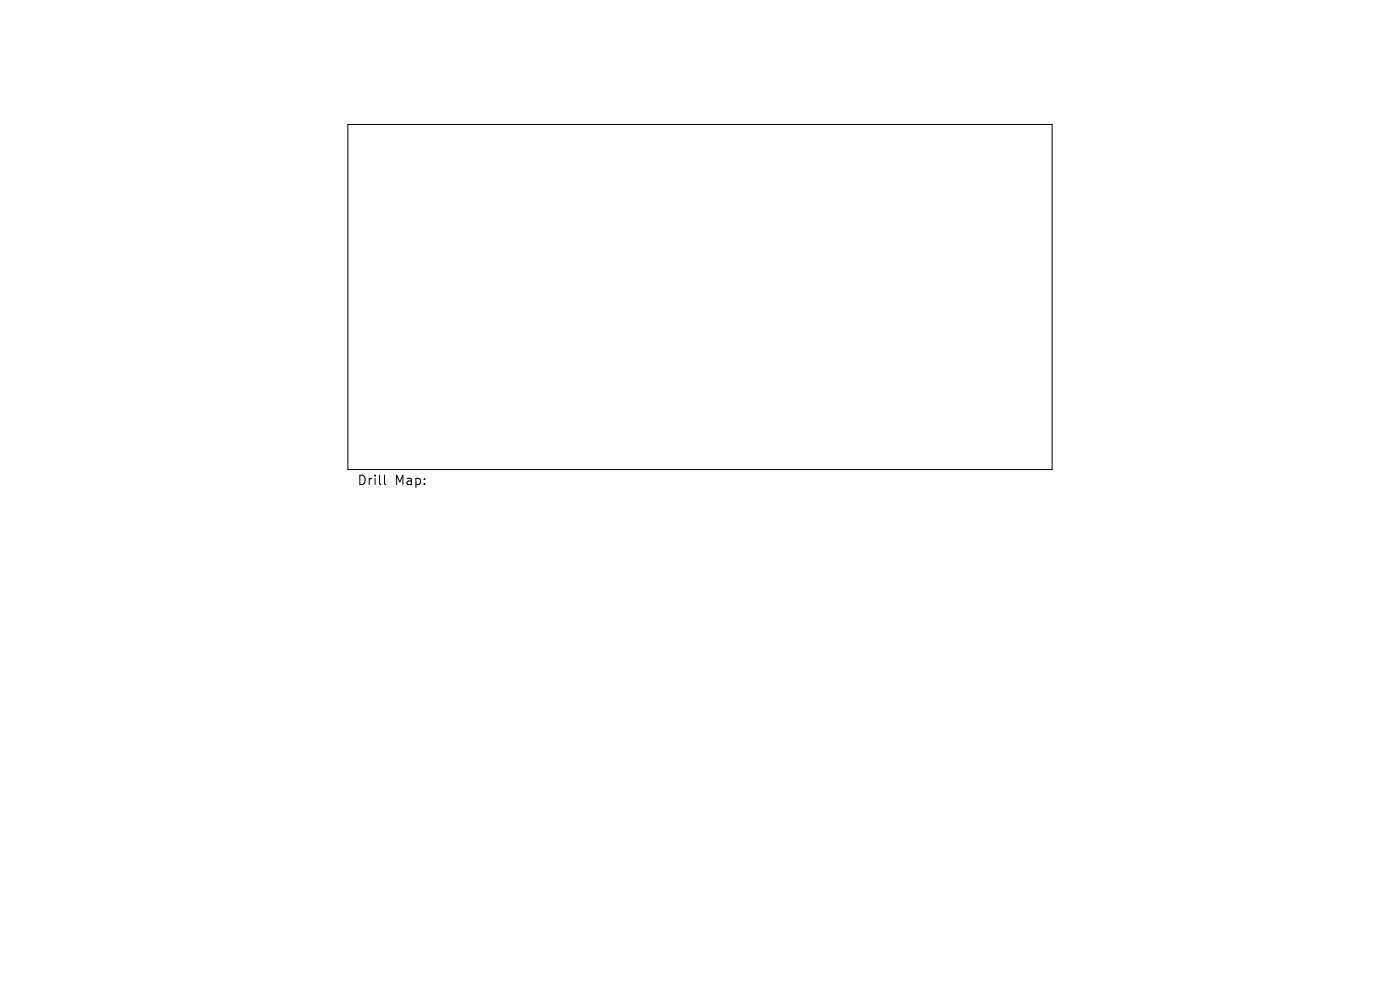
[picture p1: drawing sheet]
<svg xmlns="http://www.w3.org/2000/svg" width="297mm" height="210mm" viewBox="0 0 297 210" stroke-linecap="round" stroke-linejoin="round" font-family="sans-serif">
<defs><g id="words">
<g font-size="2.8">
<text x="75.7" y="103.2">Drill</text>
<text x="83.7" y="103.2">Map:</text>
</g>
</g></defs>
<path d="M73.8 26.4h149.4v73.2h-149.4zM81.6 100.8v1.7l.3 .3" fill="none" stroke="#000" stroke-width=".21"/>
<use href="#words"/>
</svg>
